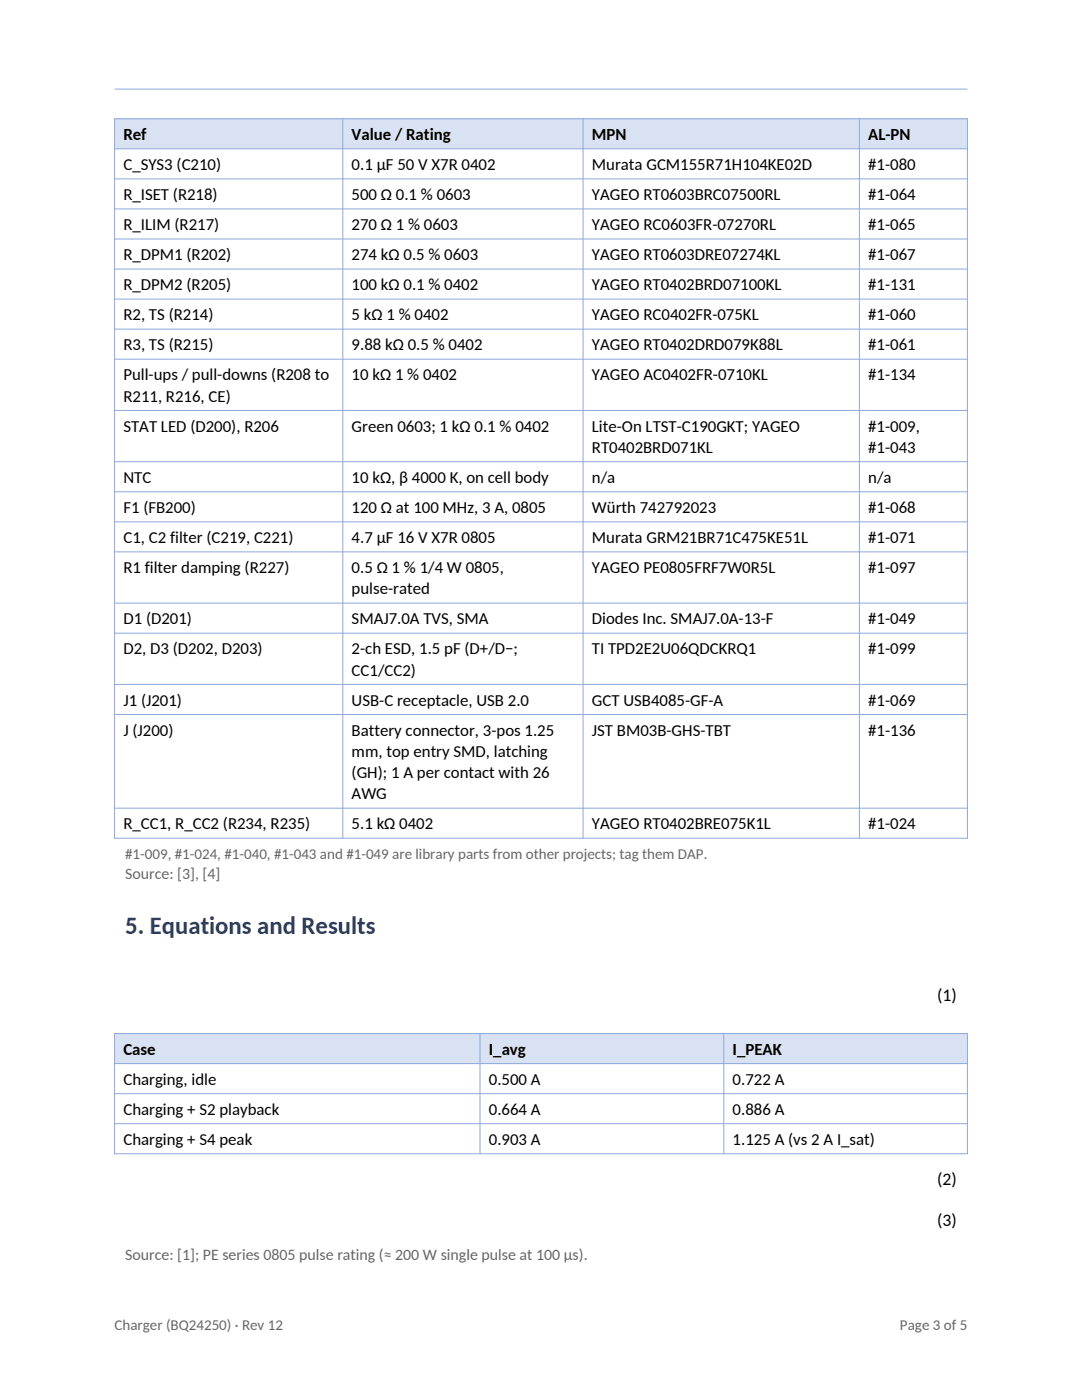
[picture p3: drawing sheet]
<svg xmlns="http://www.w3.org/2000/svg" width="216mm" height="279mm" viewBox="0 0 216 279" stroke-linecap="round" stroke-linejoin="round" font-family="sans-serif">
<defs><g id="words">
<text font-size="4.9" fill="#243f73" x="25" y="186.3">5. Equations and Results</text>
<g font-size="3.5">
<text x="187" y="199.8">(1)</text>
<text x="187" y="236.4">(2)</text>
<text x="187" y="244.8">(3)</text>
</g>
<g font-size="3.4">
<text x="24.6" y="27.9">Ref</text>
<text x="70.2" y="27.9">Value / Rating</text>
<text x="118.1" y="27.9">MPN</text>
<text x="173.2" y="27.9">AL-PN</text>
<text x="24.6" y="33.9">C_SYS3 (C210)</text>
<text x="70.2" y="33.9">0.1 µF 50 V X7R 0402</text>
<text x="118.1" y="33.9">Murata GCM155R71H104KE02D</text>
<text x="173.2" y="33.9">#1-080</text>
<text x="24.6" y="39.9">R_ISET (R218)</text>
<text x="70.2" y="39.9">500 Ω 0.1 % 0603</text>
<text x="118.1" y="39.9">YAGEO RT0603BRC07500RL</text>
<text x="173.2" y="39.9">#1-064</text>
<text x="24.6" y="45.9">R_ILIM (R217)</text>
<text x="70.2" y="45.9">270 Ω 1 % 0603</text>
<text x="118.1" y="45.9">YAGEO RC0603FR-07270RL</text>
<text x="173.2" y="45.9">#1-065</text>
<text x="24.6" y="51.9">R_DPM1 (R202)</text>
<text x="70.2" y="51.9">274 kΩ 0.5 % 0603</text>
<text x="118.1" y="51.9">YAGEO RT0603DRE07274KL</text>
<text x="173.2" y="51.9">#1-067</text>
<text x="24.6" y="57.9">R_DPM2 (R205)</text>
<text x="70.2" y="57.9">100 kΩ 0.1 % 0402</text>
<text x="118.1" y="57.9">YAGEO RT0402BRD07100KL</text>
<text x="173.2" y="57.9">#1-131</text>
<text x="24.6" y="63.9">R2, TS (R214)</text>
<text x="70.2" y="63.9">5 kΩ 1 % 0402</text>
<text x="118.1" y="63.9">YAGEO RC0402FR-075KL</text>
<text x="173.2" y="63.9">#1-060</text>
<text x="24.6" y="69.9">R3, TS (R215)</text>
<text x="70.2" y="69.9">9.88 kΩ 0.5 % 0402</text>
<text x="118.1" y="69.9">YAGEO RT0402DRD079K88L</text>
<text x="173.2" y="69.9">#1-061</text>
<text x="24.6" y="75.9">Pull-ups / pull-downs (R208 to</text>
<text x="70.2" y="75.9">10 kΩ 1 % 0402</text>
<text x="118.1" y="75.9">YAGEO AC0402FR-0710KL</text>
<text x="173.2" y="75.9">#1-134</text>
<text x="24.6" y="80.2">R211, R216, CE)</text>
<text x="24.6" y="86.1">STAT LED (D200), R206</text>
<text x="70.2" y="86.1">Green 0603; 1 kΩ 0.1 % 0402</text>
<text x="118.1" y="86.1">Lite-On LTST-C190GKT; YAGEO</text>
<text x="173.2" y="86.1">#1-009,</text>
<text x="118.1" y="90.4">RT0402BRD071KL</text>
<text x="173.2" y="90.4">#1-043</text>
<text x="24.6" y="96.4">NTC</text>
<text x="70.2" y="96.4">10 kΩ, β 4000 K, on cell body</text>
<text x="118.1" y="96.4">n/a</text>
<text x="173.2" y="96.4">n/a</text>
<text x="24.6" y="102.4">F1 (FB200)</text>
<text x="70.2" y="102.4">120 Ω at 100 MHz, 3 A, 0805</text>
<text x="118.1" y="102.4">Würth 742792023</text>
<text x="173.2" y="102.4">#1-068</text>
<text x="24.6" y="108.4">C1, C2 filter (C219, C221)</text>
<text x="70.2" y="108.4">4.7 µF 16 V X7R 0805</text>
<text x="118.1" y="108.4">Murata GRM21BR71C475KE51L</text>
<text x="173.2" y="108.4">#1-071</text>
<text x="24.6" y="114.4">R1 filter damping (R227)</text>
<text x="70.2" y="114.4">0.5 Ω 1 % 1/4 W 0805,</text>
<text x="70.2" y="118.6">pulse-rated</text>
<text x="118.1" y="114.4">YAGEO PE0805FRF7W0R5L</text>
<text x="173.2" y="114.4">#1-097</text>
<text x="24.6" y="124.6">D1 (D201)</text>
<text x="70.2" y="124.6">SMAJ7.0A TVS, SMA</text>
<text x="118.1" y="124.6">Diodes Inc. SMAJ7.0A-13-F</text>
<text x="173.2" y="124.6">#1-049</text>
<text x="24.6" y="130.6">D2, D3 (D202, D203)</text>
<text x="70.2" y="130.6">2-ch ESD, 1.5 pF (D+/D−;</text>
<text x="118.1" y="130.6">TI TPD2E2U06QDCKRQ1</text>
<text x="173.2" y="130.6">#1-099</text>
<text x="70.2" y="134.8">CC1/CC2)</text>
<text x="24.6" y="140.8">J1 (J201)</text>
<text x="70.2" y="140.8">USB-C receptacle, USB 2.0</text>
<text x="118.1" y="140.8">GCT USB4085-GF-A</text>
<text x="173.2" y="140.8">#1-069</text>
<text x="24.6" y="146.8">J (J200)</text>
<text x="70.2" y="146.8">Battery connector, 3-pos 1.25</text>
<text x="118.1" y="146.8">JST BM03B-GHS-TBT</text>
<text x="173.2" y="146.8">#1-136</text>
<text x="70.2" y="151.1">mm, top entry SMD, latching</text>
<text x="70.2" y="155.3">(GH); 1 A per contact with 26</text>
<text x="70.2" y="159.5">AWG</text>
<text x="24.6" y="165.5">R_CC1, R_CC2 (R234, R235)</text>
<text x="70.2" y="165.5">5.1 kΩ 0402</text>
<text x="118.1" y="165.5">YAGEO RT0402BRE075K1L</text>
<text x="173.2" y="165.5">#1-024</text>
<text x="24.6" y="210.5">Case</text>
<text x="97.5" y="210.5">I_avg</text>
<text x="146.2" y="210.5">I_PEAK</text>
<text x="24.6" y="216.5">Charging, idle</text>
<text x="97.5" y="216.5">0.500 A</text>
<text x="146.2" y="216.5">0.722 A</text>
<text x="24.6" y="222.5">Charging + S2 playback</text>
<text x="97.5" y="222.5">0.664 A</text>
<text x="146.2" y="222.5">0.886 A</text>
<text x="24.6" y="228.5">Charging + S4 peak</text>
<text x="97.5" y="228.5">0.903 A</text>
<text x="146.2" y="228.5">1.125 A (vs 2 A I_sat)</text>
</g>
<g font-size="3.2" fill="#666">
<text x="25" y="175.4">Source: [3], [4]</text>
<text x="25" y="251.5">Source: [1]; PE series 0805 pulse rating (≈ 200 W single pulse at 100 µs).</text>
</g>
<g font-size="3" fill="#666">
<text x="25" y="171.3">#1-009, #1-024, #1-040, #1-043 and #1-049 are library parts from other projects; tag them DAP.</text>
<text x="22.9" y="265.4">Charger (BQ24250) · Rev 12</text>
<text x="179.6" y="265.4">Page 3 of 5</text>
</g>
</g></defs>
<path d="M22.9 17.8h170.1" fill="none" stroke="#8ea9db" stroke-width=".2"/>
<path d="M22.9 23.7h170.1v6h-170.1z" fill-rule="evenodd" fill="#d9e2f3"/>
<g fill="none" stroke="#8ea9db" stroke-width=".2">
<path d="M22.9 23.7h170.1v143.6h-170.1zM22.9 29.7h170.1M22.9 35.7h170.1M68.4 23.7v143.6M116.3 23.7v143.6M171.5 23.7v143.6M22.9 41.7h170.1M22.9 47.7h170.1M22.9 53.7h170.1M22.9 59.7h170.1M22.9 65.7h170.1M22.9 71.7h170.1"/>
<path d="M22.9 81.9h170.1M22.9 92.1h170.1M22.9 98.1h170.1M22.9 104.1h170.1M22.9 110.1h170.1M22.9 120.4h170.1M22.9 126.4h170.1M22.9 136.6h170.1M22.9 142.6h170.1M22.9 161.3h170.1"/>
</g>
<path d="M22.9 206.3h170.1v6h-170.1z" fill-rule="evenodd" fill="#d9e2f3"/>
<path d="M22.9 206.3h170.1v24h-170.1zM22.9 212.3h170.1M22.9 218.3h170.1M95.8 206.3v24M144.4 206.3v24M22.9 224.3h170.1" fill="none" stroke="#8ea9db" stroke-width=".2"/>
<use href="#words"/>
</svg>
